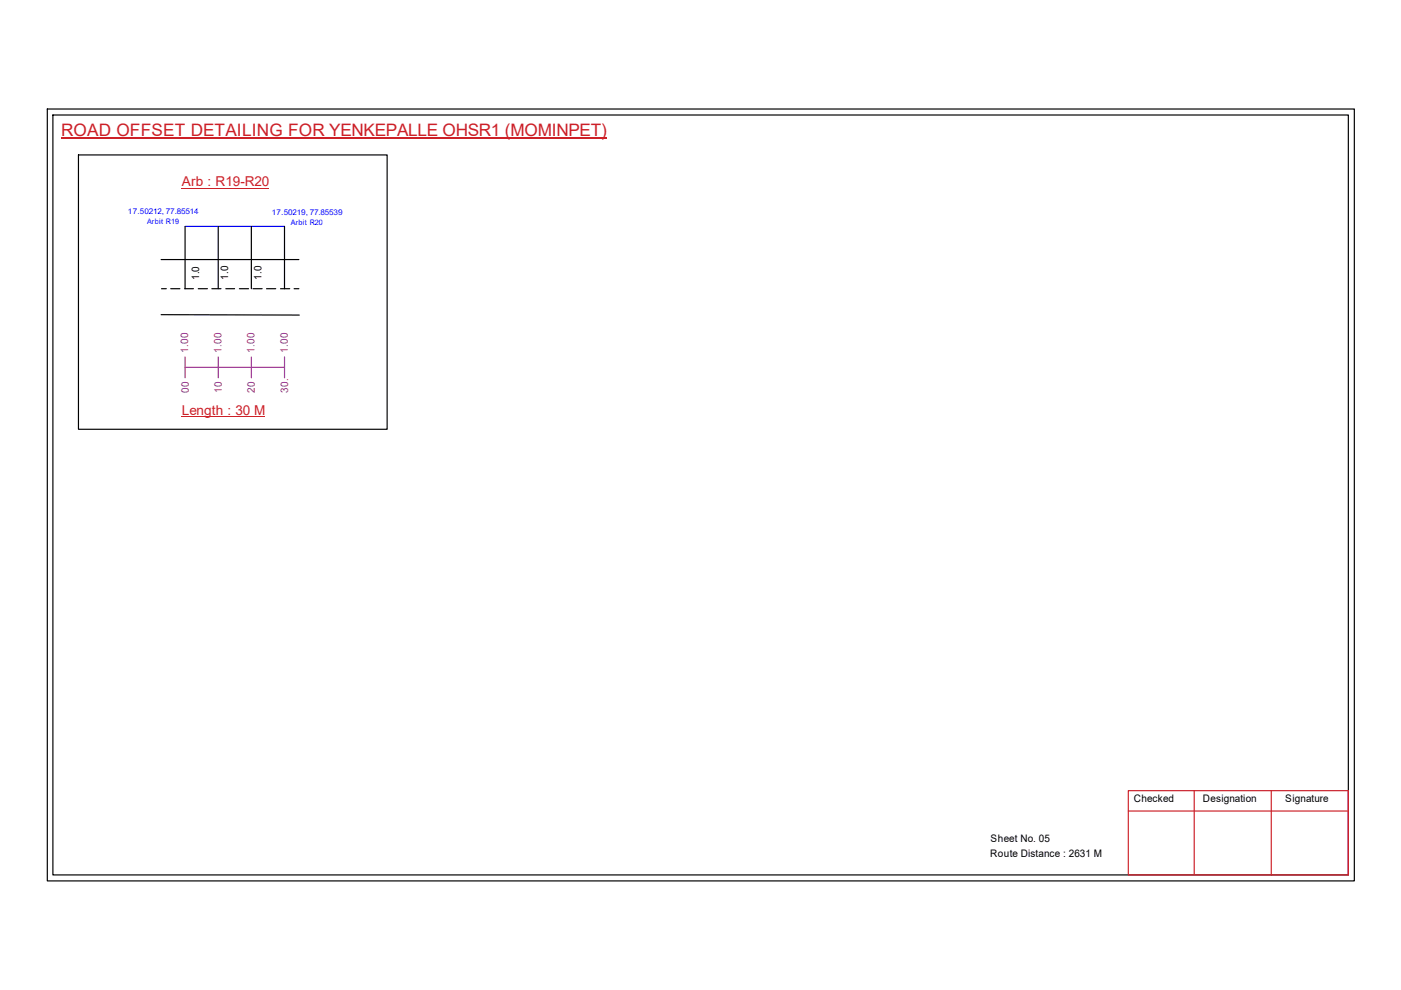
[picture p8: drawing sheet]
<svg xmlns="http://www.w3.org/2000/svg" width="297mm" height="210mm" viewBox="0 0 297 210" stroke-linecap="round" stroke-linejoin="round" font-family="sans-serif">
<defs><g id="words">
<text font-size="3.6" fill="#cd2027" x="13" y="28.9">ROAD OFFSET DETAILING FOR YENKEPALLE OHSR1 (MOMINPET)</text>
<g font-size="2.9" fill="#cd2027">
<text x="38.6" y="39.5">Arb : R19-R20</text>
<text x="38.6" y="88.1">Length : 30 M</text>
</g>
<g font-size="2.2">
<text x="42.2" y="59.4" transform="rotate(-90 42.2 59.4)">1.0</text>
<text x="48.4" y="59.3" transform="rotate(-90 48.4 59.3)">1.0</text>
<text x="55.4" y="59.3" transform="rotate(-90 55.4 59.3)">1.0</text>
<text x="240.4" y="170.1">Checked</text>
<text x="255.1" y="170.1">Designation</text>
<text x="272.5" y="170.1">Signature</text>
<text x="210" y="178.6">Sheet No. 05</text>
<text x="209.9" y="181.7">Route Distance : 2631 M</text>
</g>
<g font-size="2.2" fill="#93278f">
<text x="39.9" y="74.8" transform="rotate(-90 39.9 74.8)">1.00</text>
<text x="46.9" y="74.8" transform="rotate(-90 46.9 74.8)">1.00</text>
<text x="54" y="74.8" transform="rotate(-90 54 74.8)">1.00</text>
<text x="61" y="74.8" transform="rotate(-90 61 74.8)">1.00</text>
<text x="40" y="83.2" transform="rotate(-90 40 83.2)">00</text>
<text x="47" y="83.2" transform="rotate(-90 47 83.2)">10</text>
<text x="54.1" y="83.2" transform="rotate(-90 54.1 83.2)">20</text>
<text x="61.1" y="83.2" transform="rotate(-90 61.1 83.2)">30.</text>
</g>
<g font-size="1.7" fill="#00f">
<text x="27.1" y="45.5">17.50212, 77.85514</text>
<text x="57.6" y="45.6">17.50219, 77.85539</text>
</g>
<g font-size="1.6" fill="#00f">
<text x="31.2" y="47.6">Arbit R19</text>
<text x="61.7" y="47.8">Arbit R20</text>
</g>
</g></defs>
<g fill="none" stroke="#000" stroke-width=".25">
<path d="M10 23.1h277.1v163.7h-277.1zM11.2 24.4h274.7v161.1h-274.7zM16.6 32.9h65.5v58.1h-65.5zM34.2 55h29.2M39.2 48v13.2M46.3 48v13.2M53.3 48v13.2M60.3 48v13.2M34.2 66.7l29.3 .1M34.2 61.2h1.1M36.2 61.2h1.9M39.2 61.2h1.8"/>
<path d="M42 61.2h2M44.9 61.2h2M47.9 61.2h1.8M50.8 61.2h1.9M53.6 61.2h2M56.5 61.2h2M59.5 61.2h1.9M62.4 61.2h1"/>
</g>
<path d="M239.2 167.6h46.7v17.9h-46.7zM239.2 172h46.7M253.2 167.6v17.9M269.5 167.6v17.9" fill="none" stroke="#cc1f26" stroke-width=".25"/>
<path d="M13 29.3h115.6" fill="none" stroke="#cd2027" stroke-width=".25"/>
<path d="M39.2 48h21.1" fill="none" stroke="#00f" stroke-width=".25"/>
<path d="M39.2 77.9h21.1M39.2 75.7v4.4M46.3 75.7v4.4M53.3 75.7v4.4M60.3 75.7v4.4" fill="none" stroke="#93278f" stroke-width=".25"/>
<path d="M38.6 39.9h18.4M38.6 88.4h17.6" fill="none" stroke="#cd2027" stroke-width=".21"/>
<use href="#words"/>
</svg>
